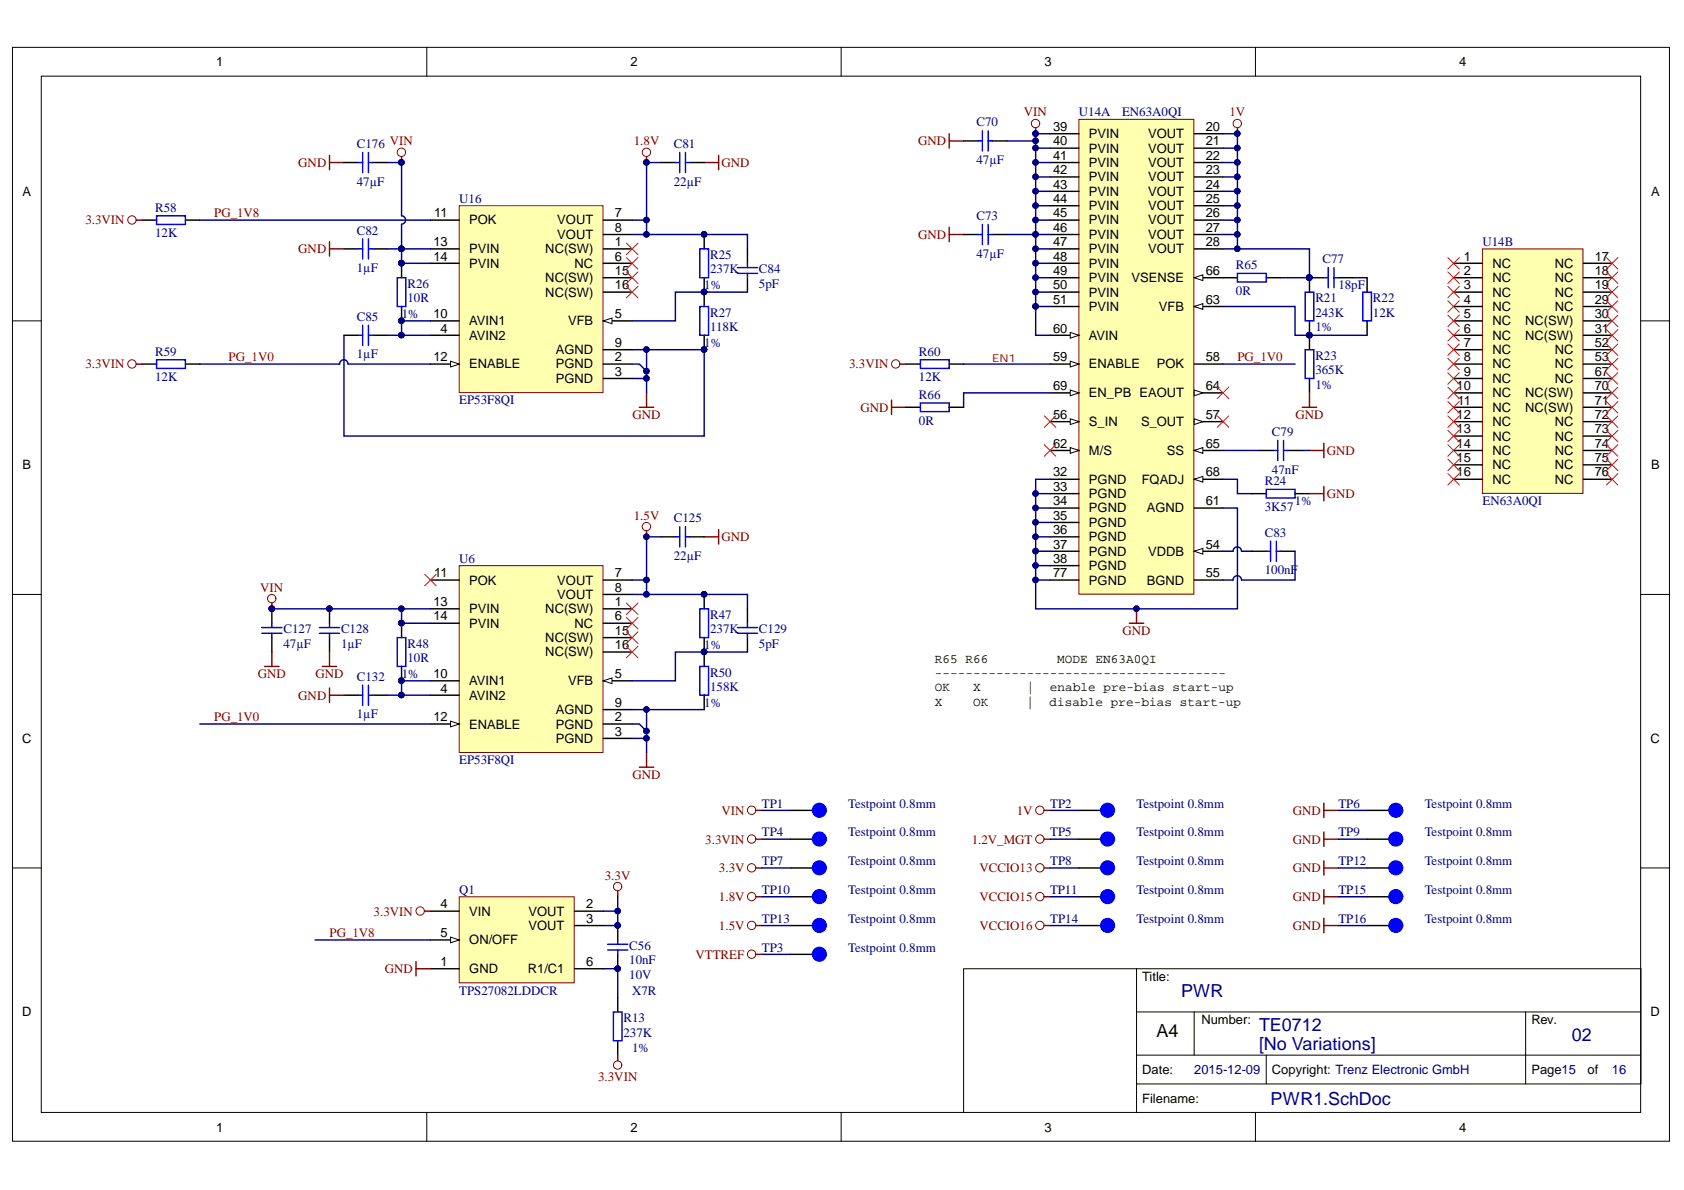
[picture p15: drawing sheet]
<svg xmlns="http://www.w3.org/2000/svg" width="297mm" height="210mm" viewBox="0 0 297 210" stroke-linecap="round" stroke-linejoin="round" font-family="sans-serif">
<defs><g id="words">
<g font-size="3.2" fill="#000080">
<text x="208.4" y="175.8">PWR</text>
<text x="222.1" y="185.2">[No Variations]</text>
<text x="222.1" y="181.9">TE0712</text>
<text x="277.2" y="183.6">02</text>
<text x="224.1" y="194.8">PWR1.SchDoc</text>
</g>
<text font-size="3.2" x="204" y="182.9">A4</text>
<g font-size="2.3">
<text x="38.1" y="11.7">1</text>
<text x="111.2" y="11.7">2</text>
<text x="184.3" y="11.7">3</text>
<text x="257.4" y="11.7">4</text>
<text x="185.7" y="23.1">39</text>
<text x="212.7" y="23.1">20</text>
<text x="185.7" y="25.7">40</text>
<text x="185.7" y="28.2">41</text>
<text x="192.1" y="24.4">PVIN</text>
<text x="192.1" y="26.9">PVIN</text>
<text x="192.1" y="29.5">PVIN</text>
<text x="202.5" y="24.4">VOUT</text>
<text x="202.5" y="26.9">VOUT</text>
<text x="202.5" y="29.5">VOUT</text>
<text x="212.7" y="25.7">21</text>
<text x="212.7" y="28.2">22</text>
<text x="4" y="34.5">A</text>
<text x="185.7" y="30.7">42</text>
<text x="185.7" y="33.3">43</text>
<text x="185.7" y="35.8">44</text>
<text x="192.1" y="32">PVIN</text>
<text x="192.1" y="34.5">PVIN</text>
<text x="202.5" y="32">VOUT</text>
<text x="202.5" y="34.5">VOUT</text>
<text x="212.7" y="30.7">23</text>
<text x="212.7" y="33.3">24</text>
<text x="212.7" y="35.8">25</text>
<text x="291.2" y="34.5">A</text>
<text x="76.6" y="38.3">11</text>
<text x="82.8" y="39.6">POK</text>
<text x="98.3" y="39.6">VOUT</text>
<text x="108.5" y="38.3">7</text>
<text x="108.5" y="40.9">8</text>
<text x="185.7" y="38.3">45</text>
<text x="185.7" y="40.9">46</text>
<text x="192.1" y="37.1">PVIN</text>
<text x="192.1" y="39.6">PVIN</text>
<text x="202.5" y="37.1">VOUT</text>
<text x="202.5" y="39.6">VOUT</text>
<text x="212.7" y="38.3">26</text>
<text x="212.7" y="40.9">27</text>
<text x="76.4" y="43.4">13</text>
<text x="76.4" y="46">14</text>
<text x="82.8" y="44.7">PVIN</text>
<text x="82.8" y="47.2">PVIN</text>
<text x="96.2" y="44.7">NC(SW)</text>
<text x="98.3" y="42.2">VOUT</text>
<text x="101.4" y="47.2">NC</text>
<text x="108.5" y="43.4">1</text>
<text x="108.5" y="46">6</text>
<text x="185.7" y="43.4">47</text>
<text x="185.7" y="46">48</text>
<text x="192.1" y="42.2">PVIN</text>
<text x="192.1" y="44.7">PVIN</text>
<text x="192.1" y="47.2">PVIN</text>
<text x="202.5" y="42.2">VOUT</text>
<text x="202.5" y="44.7">VOUT</text>
<text x="212.7" y="43.4">28</text>
<text x="258.2" y="46">1</text>
<text x="263.3" y="47.2">NC</text>
<text x="274.2" y="47.2">NC</text>
<text x="281.3" y="46">17</text>
<text x="96.2" y="49.8">NC(SW)</text>
<text x="96.2" y="52.3">NC(SW)</text>
<text x="108.5" y="48.5">15</text>
<text x="108.5" y="51">16</text>
<text x="185.7" y="48.5">49</text>
<text x="185.7" y="51">50</text>
<text x="185.7" y="53.6">51</text>
<text x="192.1" y="49.8">PVIN</text>
<text x="192.1" y="52.3">PVIN</text>
<text x="199.6" y="49.8">VSENSE</text>
<text x="212.7" y="53.6">63</text>
<text x="212.7" y="48.5">66</text>
<text x="258.2" y="48.5">2</text>
<text x="258.2" y="51">3</text>
<text x="258.2" y="53.6">4</text>
<text x="263.3" y="49.8">NC</text>
<text x="263.3" y="52.3">NC</text>
<text x="274.2" y="49.8">NC</text>
<text x="274.2" y="52.3">NC</text>
<text x="281.3" y="48.5">18</text>
<text x="281.3" y="51">19</text>
<text x="281.3" y="53.6">29</text>
<text x="76.4" y="56.1">10</text>
<text x="77.7" y="58.7">4</text>
<text x="82.8" y="59.9">AVIN2</text>
<text x="82.8" y="57.4">AVIN1</text>
<text x="100.2" y="57.4">VFB</text>
<text x="108.5" y="56.1">5</text>
<text x="185.7" y="58.7">60</text>
<text x="192.1" y="54.8">PVIN</text>
<text x="192.1" y="59.9">AVIN</text>
<text x="204.4" y="54.8">VFB</text>
<text x="258.2" y="56.1">5</text>
<text x="258.2" y="58.7">6</text>
<text x="263.3" y="54.8">NC</text>
<text x="263.3" y="57.4">NC</text>
<text x="263.3" y="59.9">NC</text>
<text x="269" y="57.4">NC(SW)</text>
<text x="269" y="59.9">NC(SW)</text>
<text x="274.2" y="54.8">NC</text>
<text x="281.3" y="56.1">30</text>
<text x="281.3" y="58.7">31</text>
<text x="76.4" y="63.7">12</text>
<text x="82.8" y="65">ENABLE</text>
<text x="98.1" y="65">PGND</text>
<text x="98.1" y="62.5">AGND</text>
<text x="108.5" y="63.7">2</text>
<text x="108.5" y="61.2">9</text>
<text x="185.7" y="63.7">59</text>
<text x="192.1" y="65">ENABLE</text>
<text x="204.1" y="65">POK</text>
<text x="212.7" y="63.7">58</text>
<text x="258.2" y="61.2">7</text>
<text x="258.2" y="63.7">8</text>
<text x="263.3" y="62.5">NC</text>
<text x="263.3" y="65">NC</text>
<text x="274.2" y="62.5">NC</text>
<text x="274.2" y="65">NC</text>
<text x="281.3" y="61.2">52</text>
<text x="281.3" y="63.7">53</text>
<text x="98.1" y="67.6">PGND</text>
<text x="108.5" y="66.3">3</text>
<text x="185.7" y="68.8">69</text>
<text x="192.1" y="70.1">EN_PB EAOUT</text>
<text x="212.7" y="68.8">64</text>
<text x="256.9" y="68.8">10</text>
<text x="257.1" y="71.4">11</text>
<text x="258.2" y="66.3">9</text>
<text x="263.3" y="67.6">NC</text>
<text x="263.3" y="70.1">NC</text>
<text x="269" y="70.1">NC(SW)</text>
<text x="274.2" y="67.6">NC</text>
<text x="281.3" y="66.3">67</text>
<text x="281.3" y="68.8">70</text>
<text x="281.3" y="71.4">71</text>
<text x="185.7" y="73.9">56</text>
<text x="192.1" y="75.2">S_IN</text>
<text x="201.3" y="75.2">S_OUT</text>
<text x="212.7" y="73.9">57</text>
<text x="256.9" y="73.9">12</text>
<text x="256.9" y="76.4">13</text>
<text x="263.3" y="72.6">NC</text>
<text x="263.3" y="75.2">NC</text>
<text x="263.3" y="77.7">NC</text>
<text x="269" y="72.6">NC(SW)</text>
<text x="274.2" y="75.2">NC</text>
<text x="274.2" y="77.7">NC</text>
<text x="281.3" y="73.9">72</text>
<text x="281.3" y="76.4">73</text>
<text x="4" y="82.8">B</text>
<text x="185.7" y="79">62</text>
<text x="192.1" y="80.2">M/S</text>
<text x="205.8" y="80.2">SS</text>
<text x="212.7" y="79">65</text>
<text x="256.9" y="79">14</text>
<text x="256.9" y="81.5">15</text>
<text x="263.3" y="80.2">NC</text>
<text x="263.3" y="82.8">NC</text>
<text x="274.2" y="80.2">NC</text>
<text x="274.2" y="82.8">NC</text>
<text x="281.3" y="79">74</text>
<text x="281.3" y="81.5">75</text>
<text x="291.2" y="82.8">B</text>
<text x="185.7" y="84">32</text>
<text x="185.7" y="86.6">33</text>
<text x="185.7" y="89.1">34</text>
<text x="192.1" y="85.3">PGND</text>
<text x="192.1" y="87.9">PGND</text>
<text x="201.4" y="85.3">FQADJ</text>
<text x="212.7" y="89.1">61</text>
<text x="212.7" y="84">68</text>
<text x="256.9" y="84">16</text>
<text x="263.3" y="85.3">NC</text>
<text x="274.2" y="85.3">NC</text>
<text x="281.3" y="84">76</text>
<text x="185.7" y="91.7">35</text>
<text x="185.7" y="94.2">36</text>
<text x="192.1" y="90.4">PGND</text>
<text x="192.1" y="92.9">PGND</text>
<text x="192.1" y="95.5">PGND</text>
<text x="202.3" y="90.4">AGND</text>
<text x="76.6" y="101.8">11</text>
<text x="108.5" y="101.8">7</text>
<text x="185.7" y="96.8">37</text>
<text x="185.7" y="99.3">38</text>
<text x="185.7" y="101.8">77</text>
<text x="192.1" y="98">PGND</text>
<text x="192.1" y="100.6">PGND</text>
<text x="202.5" y="98">VDDB</text>
<text x="212.7" y="96.8">54</text>
<text x="212.7" y="101.8">55</text>
<text x="76.4" y="106.9">13</text>
<text x="82.8" y="103.1">POK</text>
<text x="98.3" y="103.1">VOUT</text>
<text x="98.3" y="105.6">VOUT</text>
<text x="108.5" y="104.4">8</text>
<text x="108.5" y="106.9">1</text>
<text x="192.1" y="103.1">PGND</text>
<text x="202.3" y="103.1">BGND</text>
<text x="76.4" y="109.4">14</text>
<text x="82.8" y="108.2">PVIN</text>
<text x="82.8" y="110.7">PVIN</text>
<text x="96.2" y="108.2">NC(SW)</text>
<text x="96.2" y="113.2">NC(SW)</text>
<text x="101.4" y="110.7">NC</text>
<text x="108.5" y="109.4">6</text>
<text x="108.5" y="112">15</text>
<text x="76.4" y="119.6">10</text>
<text x="96.2" y="115.8">NC(SW)</text>
<text x="108.5" y="119.6">5</text>
<text x="108.5" y="114.5">16</text>
<text x="77.7" y="122.2">4</text>
<text x="82.8" y="123.4">AVIN2</text>
<text x="82.8" y="120.9">AVIN1</text>
<text x="98.1" y="126">AGND</text>
<text x="100.2" y="120.9">VFB</text>
<text x="108.5" y="124.7">9</text>
<text x="3.9" y="131">C</text>
<text x="76.4" y="127.2">12</text>
<text x="82.8" y="128.5">ENABLE</text>
<text x="98.1" y="128.5">PGND</text>
<text x="98.1" y="131">PGND</text>
<text x="108.5" y="127.2">2</text>
<text x="108.5" y="129.8">3</text>
<text x="291.1" y="131">C</text>
<text x="77.7" y="160.2">4</text>
<text x="82.8" y="161.5">VIN</text>
<text x="93.2" y="161.5">VOUT</text>
<text x="103.4" y="160.2">2</text>
<text x="77.7" y="165.3">5</text>
<text x="82.8" y="166.6">ON/OFF</text>
<text x="93.2" y="164">VOUT</text>
<text x="103.4" y="162.8">3</text>
<text x="77.7" y="170.4">1</text>
<text x="82.8" y="171.6">GND</text>
<text x="93.1" y="171.6">R1/C1</text>
<text x="103.4" y="170.4">6</text>
<text x="201.5" y="173">Title:</text>
<text x="3.9" y="179.3">D</text>
<text x="291.1" y="179.3">D</text>
<text x="211.9" y="180.6">Number:</text>
<text x="270.1" y="180.6">Rev.</text>
<text x="201.5" y="189.4">Date:</text>
<text x="224.4" y="189.4">Copyright: Trenz Electronic GmbH</text>
<text x="270.1" y="189.4">Page15</text>
<text x="280" y="189.4">of</text>
<text x="201.5" y="194.5">Filename:</text>
<text x="38.1" y="199.6">1</text>
<text x="111.2" y="199.6">2</text>
<text x="184.3" y="199.6">3</text>
<text x="257.4" y="199.6">4</text>
</g>
<g font-size="2.3" fill="#000080">
<text x="172.2" y="22.3">C70</text>
<text x="190.3" y="20.5">U14A</text>
<text x="197.9" y="20.5">EN63A0QI</text>
<text x="62.9" y="26.2">C176 VIN</text>
<text x="118.9" y="26.2">C81</text>
<text x="172.2" y="28.9">47µF</text>
<text x="62.9" y="32.7">47µF</text>
<text x="81" y="35.8">U16</text>
<text x="118.9" y="32.7">22µF</text>
<text x="27.4" y="37.3">R58</text>
<text x="27.4" y="41.9">12K</text>
<text x="62.9" y="41.4">C82</text>
<text x="172.2" y="38.8">C73</text>
<text x="62.9" y="48">1µF</text>
<text x="125.2" y="45.7">R25</text>
<text x="172.2" y="45.4">47µF</text>
<text x="218" y="47.5">R65</text>
<text x="233.3" y="46.4">C77</text>
<text x="261.5" y="43.4">U14B</text>
<text x="71.9" y="50.8">R26</text>
<text x="71.9" y="53.3">10R</text>
<text x="124.2" y="51">1%</text>
<text x="125.2" y="48.2">237K</text>
<text x="133.9" y="48.2">C84</text>
<text x="133.9" y="50.8">5pF</text>
<text x="218" y="52.1">0R</text>
<text x="232" y="53.3">R21</text>
<text x="236.1" y="51">18pF</text>
<text x="242.2" y="53.3">R22</text>
<text x="62.9" y="56.6">C85</text>
<text x="70.9" y="56.1">1%</text>
<text x="125.2" y="55.9">R27</text>
<text x="125.2" y="58.4">118K</text>
<text x="232" y="58.4">1%</text>
<text x="232" y="55.9">243K</text>
<text x="242.2" y="55.9">12K</text>
<text x="27.4" y="62.7">R59</text>
<text x="62.9" y="63.2">1µF</text>
<text x="124.2" y="61.2">1%</text>
<text x="162.1" y="62.7">R60</text>
<text x="232" y="63.5">R23</text>
<text x="27.4" y="67.3">12K</text>
<text x="81" y="71.3">EP53F8QI</text>
<text x="162.1" y="67.3">12K</text>
<text x="162.1" y="70.3">R66</text>
<text x="232" y="68.5">1%</text>
<text x="232" y="66">365K</text>
<text x="162.1" y="74.9">0R</text>
<text x="224.4" y="76.9">C79</text>
<text x="224.4" y="83.5">47nF</text>
<text x="223.1" y="85.6">R24</text>
<text x="228.4" y="89.1">1%</text>
<text x="261.5" y="89.1">EN63A0QI</text>
<text x="118.9" y="92.2">C125</text>
<text x="223.1" y="90.1">3K57</text>
<text x="223.1" y="94.7">C83</text>
<text x="81" y="99.3">U6</text>
<text x="118.9" y="98.8">22µF</text>
<text x="223.1" y="101.3">100nF</text>
<text x="50" y="111.7">C127</text>
<text x="60.2" y="111.7">C128</text>
<text x="125.2" y="109.2">R47</text>
<text x="125.2" y="111.7">237K</text>
<text x="133.9" y="111.7">C129</text>
<text x="50" y="114.3">47µF</text>
<text x="60.2" y="114.3">1µF</text>
<text x="70.9" y="119.6">1%</text>
<text x="71.9" y="114.3">R48</text>
<text x="71.9" y="116.8">10R</text>
<text x="124.2" y="114.5">1%</text>
<text x="125.2" y="119.3">R50</text>
<text x="133.9" y="114.3">5pF</text>
<text x="62.9" y="120.1">C132</text>
<text x="124.2" y="124.7">1%</text>
<text x="125.2" y="121.9">158K</text>
<text x="62.9" y="126.7">1µF</text>
<text x="81" y="134.8">EP53F8QI</text>
<text x="134.4" y="142.4">TP1</text>
<text x="149.6" y="142.4">Testpoint 0.8mm</text>
<text x="185.2" y="142.4">TP2</text>
<text x="200.5" y="142.4">Testpoint 0.8mm</text>
<text x="236.1" y="142.4">TP6</text>
<text x="251.3" y="142.4">Testpoint 0.8mm</text>
<text x="134.4" y="147.5">TP4</text>
<text x="149.6" y="147.5">Testpoint 0.8mm</text>
<text x="185.2" y="147.5">TP5</text>
<text x="200.5" y="147.5">Testpoint 0.8mm</text>
<text x="236.1" y="147.5">TP9</text>
<text x="251.3" y="147.5">Testpoint 0.8mm</text>
<text x="134.4" y="152.6">TP7</text>
<text x="149.6" y="152.6">Testpoint 0.8mm</text>
<text x="185.2" y="152.6">TP8</text>
<text x="200.5" y="152.6">Testpoint 0.8mm</text>
<text x="236.1" y="152.6">TP12</text>
<text x="251.3" y="152.6">Testpoint 0.8mm</text>
<text x="81" y="157.7">Q1</text>
<text x="134.4" y="157.7">TP10</text>
<text x="149.6" y="157.7">Testpoint 0.8mm</text>
<text x="185.2" y="157.7">TP11</text>
<text x="200.5" y="157.7">Testpoint 0.8mm</text>
<text x="236.1" y="157.7">TP15</text>
<text x="251.3" y="157.7">Testpoint 0.8mm</text>
<text x="111" y="167.6">C56</text>
<text x="134.4" y="162.8">TP13</text>
<text x="134.4" y="167.8">TP3</text>
<text x="149.6" y="162.8">Testpoint 0.8mm</text>
<text x="149.6" y="167.8">Testpoint 0.8mm</text>
<text x="185.2" y="162.8">TP14</text>
<text x="200.5" y="162.8">Testpoint 0.8mm</text>
<text x="236.1" y="162.8">TP16</text>
<text x="251.3" y="162.8">Testpoint 0.8mm</text>
<text x="111" y="172.7">10V</text>
<text x="111" y="170.1">10nF</text>
<text x="81" y="175.4">TPS27082LDDCR</text>
<text x="111.5" y="175.4">X7R</text>
<text x="110" y="180.3">R13</text>
<text x="110" y="182.8">237K</text>
<text x="111.5" y="185.6">1%</text>
<text x="210.7" y="189.4">2015-12-09</text>
<text x="284.3" y="189.4">16</text>
</g>
<g font-size="2.3" fill="#800000">
<text x="180.6" y="20.5">VIN</text>
<text x="216.9" y="20.5">1V</text>
<text x="52.6" y="29.5">GND</text>
<text x="111.8" y="25.7">1.8V</text>
<text x="127.3" y="29.5">GND</text>
<text x="162" y="25.7">GND</text>
<text x="15.1" y="39.6">3.3VIN</text>
<text x="37.8" y="38.3">PG_1V8</text>
<text x="52.6" y="44.7">GND</text>
<text x="162" y="42.1">GND</text>
<text x="15.1" y="65">3.3VIN</text>
<text x="40.3" y="63.7">PG_1V0</text>
<text x="149.8" y="65">3.3VIN</text>
<text x="218.3" y="63.7">PG_1V0</text>
<text x="111.5" y="73.9">GND</text>
<text x="151.8" y="72.6">GND</text>
<text x="228.5" y="73.9">GND</text>
<text x="234" y="80.2">GND</text>
<text x="234" y="87.9">GND</text>
<text x="111.8" y="91.7">1.5V</text>
<text x="127.3" y="95.5">GND</text>
<text x="45.9" y="104.4">VIN</text>
<text x="198" y="112">GND</text>
<text x="45.5" y="119.6">GND</text>
<text x="55.6" y="119.6">GND</text>
<text x="52.6" y="123.4">GND</text>
<text x="37.8" y="127.2">PG_1V0</text>
<text x="111.5" y="137.4">GND</text>
<text x="127.2" y="143.7">VIN</text>
<text x="179.4" y="143.7">1V</text>
<text x="228" y="143.7">GND</text>
<text x="124.4" y="148.8">3.3VIN</text>
<text x="171.4" y="148.8">1.2V_MGT</text>
<text x="228" y="148.8">GND</text>
<text x="106.7" y="155.2">3.3V</text>
<text x="126.8" y="153.9">3.3V</text>
<text x="172.8" y="153.9">VCCIO13</text>
<text x="228" y="153.9">GND</text>
<text x="65.9" y="161.5">3.3VIN</text>
<text x="126.8" y="159">1.8V</text>
<text x="172.8" y="159">VCCIO15</text>
<text x="228" y="159">GND</text>
<text x="58.1" y="165.3">PG_1V8</text>
<text x="126.8" y="164">1.5V</text>
<text x="172.8" y="164">VCCIO16</text>
<text x="228" y="164">GND</text>
<text x="67.9" y="171.6">GND</text>
<text x="122.7" y="169.1">VTTREF</text>
<text x="105.5" y="190.7">3.3VIN</text>
</g>
<g font-size="2.2">
<text x="164.9" y="116.9">R65 R66</text>
<text x="164.9" y="119.4">--------------------------------------</text>
<text x="186.5" y="116.9">MODE EN63A0QI</text>
<text x="164.9" y="122">OK</text>
<text x="164.9" y="124.5">X</text>
<text x="171.6" y="122">X</text>
<text x="171.6" y="124.5">OK</text>
<text x="181.1" y="124.5">|</text>
<text x="181.1" y="122">|</text>
<text x="185.1" y="124.5">disable pre-bias start-up</text>
<text x="185.2" y="122">enable pre-bias start-up</text>
</g>
<text font-size="1.9" fill="#800000" x="175" y="63.8">EN1</text>
</g></defs>
<g fill="#fff" stroke="#000" stroke-width=".18">
<path d="M2.2 8.4h292.3v192.9h-292.3z"/>
<path d="M7.3 13.4h282.1v182.8h-282.1z"/>
</g>
<g fill="none" stroke="#000" stroke-width=".18">
<path d="M75.3 8.4v5M148.4 8.4v5M221.4 8.4v5M2.2 56.6h5.1M289.4 56.6h5.1M2.2 104.9h5.1M289.4 104.9h5.1M2.2 153.1h5.1M289.4 153.1h5.1M200.5 170.9h88.9v20.3h-88.9zM200.5 170.9h-30.5v25.4M200.5 178.5h88.9"/>
<path d="M210.6 178.5v7.6h-10.1M269.1 178.5v12.7M75.3 196.3v5.1M148.4 196.3v5.1M200.5 191.2v5.1M210.6 186.1h78.8M221.4 196.3v5.1M223.4 186.1v5.1"/>
</g>
<circle cx="114" cy="26.9" r=".74" fill="none" stroke="#800000" stroke-width=".18"/>
<path d="M114 27.7v1M112.8 71.8h2.5M114 69.3v2.5" fill="none" stroke="#800000" stroke-width=".25"/>
<circle cx="114" cy="28.6" r=".48" fill="#000080" stroke="#000080" stroke-width=".18"/>
<path d="M81 36.3h25.4v32.9h-25.4z" fill="#ffffb0" stroke="#800000" stroke-width=".18"/>
<path d="M75.9 59.1h5.1M106.4 56.6h5.1M106.4 64.2h5.1M106.4 66.8h5.1" fill="none" stroke="#000" stroke-width=".25"/>
<path d="M106.4 56.6l1.5-.5v1z" fill="#fff"/>
<path d="M106.4 56.6l1.5-.5v1z" fill="none" stroke="#000" stroke-width=".18"/>
<path d="M75.9 38.8h5.1M106.4 38.8h5.1M75.9 56.6h5.1M106.4 41.4h5.1M75.9 64.2h5.1M106.4 61.7h5.1" fill="none" stroke="#000" stroke-width=".25"/>
<path d="M79.5 63.7l1.5 .5-1.5 .5z" fill="#fff"/>
<path d="M79.5 63.7l1.5 .5-1.5 .5z" fill="none" stroke="#000" stroke-width=".18"/>
<g fill="none" stroke="#000" stroke-width=".25">
<path d="M60.7 43.9h2.5M60.7 59.1h2.5M65.7 43.9h2.6M65.7 59.1h2.6M70.8 46.4v2.6M70.8 54.1v2.5M75.9 43.9h5.1M75.9 46.4h5.1M106.4 43.9h5.1M106.4 46.4h5.1M106.4 49h5.1M106.4 51.5h5.1"/>
<path d="M124.2 41.4v2.5M124.2 49v5.1M124.2 59.1v2.6M231 59.1v2.6M222.1 79.5h2.5M227.2 79.5h2.5M231 66.8v2.5"/>
</g>
<g fill="#000080" stroke="#000080" stroke-width=".18">
<circle cx="70.8" cy="46.4" r=".49"/>
<circle cx="70.8" cy="56.6" r=".49"/>
<circle cx="124.2" cy="41.3" r=".48"/>
<circle cx="124.2" cy="51.5" r=".48"/>
<circle cx="124.2" cy="61.7" r=".48"/>
<circle cx="70.8" cy="43.9" r=".49"/>
<circle cx="114" cy="28.6" r=".48"/>
<circle cx="114" cy="65.5" r=".48"/>
<circle cx="114" cy="66.7" r=".48"/>
<circle cx="114" cy="41.3" r=".48"/>
<circle cx="70.8" cy="59.1" r=".49"/>
<circle cx="114" cy="38.8" r=".48"/>
<circle cx="114" cy="61.7" r=".48"/>
<circle cx="70.8" cy="28.6" r=".49"/>
<circle cx="182.7" cy="23.6" r=".48"/>
<circle cx="218.2" cy="23.6" r=".48"/>
<circle cx="200.4" cy="107.4" r=".48"/>
<circle cx="230.9" cy="59.1" r=".49"/>
</g>
<g fill="none" stroke="#00f" stroke-width=".25">
<path d="M63.2 59.1h.8M63.2 43.9h.8M64 42.1v3.6M64 57.4v3.5M65 42.1v3.6M65 57.4v3.5M65 59.1h.7M65 43.9h.7M70.1 49h1.5v5.1h-1.5zM123.5 43.9h1.5v5.1h-1.5zM123.5 54.1h1.5v5h-1.5zM224.6 79.5h.8"/>
<path d="M225.4 77.7v3.5M226.4 77.7v3.5M226.4 79.5h.8M230.2 61.7h1.5v5.1h-1.5z"/>
</g>
<path d="M111.5 38.8h2.5M116.6 28.7h-2.6v12.7M60.7 59.1v17.8h63.5v-15.2h-10.2M68.3 59.1h7.6M68.3 43.9h7.6M75.9 56.6h-5.1v2.5M111.5 41.4h20.3v2.5M131.8 51.5h-12.7v5.1h-7.6M111.5 64.2h1.3l1.2 1.3M111.5 61.7h2.5v7.6M111.5 66.8h2.5" fill="none" stroke="#000080" stroke-width=".25"/>
<g fill="none" stroke="#800000" stroke-width=".25">
<path d="M58.1 27.4v2.5M58.1 28.7h2.6M70.8 27.7v1M124.2 28.7h2.6M126.8 27.4v2.5M167.4 23.6v2.5M167.4 24.9h2.6M182.7 22.6v1M218.3 22.6v1M58.1 42.6v2.6M58.1 43.9h2.6M231 79.5h2.5"/>
<path d="M233.5 78.2v2.5M199.2 109.9h2.5M200.5 107.4v2.5"/>
</g>
<path d="M110.5 42.9l2 2M110.5 45.4l2 2.1M110.5 48l2 2M110.5 50.5l2 2M112.5 42.9l-2 2M112.5 45.4l-2 2.1M112.5 48l-2 2M112.5 50.5l-2 2" fill="none" stroke="#f00" stroke-width=".18"/>
<g fill="none" stroke="#800000" stroke-width=".18">
<circle cx="70.8" cy="26.9" r=".74"/>
<circle cx="182.7" cy="21.8" r=".74"/>
<circle cx="218.2" cy="21.8" r=".74"/>
</g>
<path d="M190.3 21.1h20.3v83.7h-20.3z" fill="#ffffb0" stroke="#800000" stroke-width=".18"/>
<g fill="none" stroke="#000" stroke-width=".25">
<path d="M185.2 23.6h5.1M185.2 26.1h5.1M185.2 28.7h5.1M185.2 31.2h5.1M185.2 33.7h5.1M185.2 36.3h5.1M185.2 38.8h5.1M210.6 23.6h5.1M210.6 26.1h5.1M210.6 28.7h5.1M210.6 31.2h5.1M210.6 33.7h5.1"/>
<path d="M210.6 36.3h5.1M210.6 38.8h5.1M185.2 41.4h5.1M185.2 43.9h5.1M185.2 46.4h5.1M185.2 49h5.1M185.2 51.5h5.1M185.2 54.1h5.1M210.6 41.4h5.1M210.6 43.9h5.1M185.2 84.5h5.1M185.2 87.1h5.1"/>
<path d="M185.2 89.6h5.1M185.2 92.2h5.1M185.2 94.7h5.1M185.2 97.2h5.1M185.2 99.8h5.1M210.6 97.2h5.1"/>
</g>
<path d="M210.6 97.2l1.6-.5v1z" fill="#fff"/>
<path d="M210.6 97.2l1.6-.5v1z" fill="none" stroke="#000" stroke-width=".18"/>
<path d="M185.2 74.4h5.1M210.6 102.3h5.1" fill="none" stroke="#000" stroke-width=".25"/>
<path d="M188.8 73.9l1.5 .5-1.5 .5z" fill="#fff"/>
<path d="M188.8 73.9l1.5 .5-1.5 .5z" fill="none" stroke="#000" stroke-width=".18"/>
<path d="M210.6 74.4h5.1" fill="none" stroke="#000" stroke-width=".25"/>
<path d="M210.6 73.9l1.6 .5-1.6 .5z" fill="#fff"/>
<path d="M210.6 73.9l1.6 .5-1.6 .5z" fill="none" stroke="#000" stroke-width=".18"/>
<path d="M185.2 64.2h5.1M210.6 64.2h5.1" fill="none" stroke="#000" stroke-width=".25"/>
<path d="M188.8 63.7l1.5 .5-1.5 .5z" fill="#fff"/>
<path d="M188.8 63.7l1.5 .5-1.5 .5z" fill="none" stroke="#000" stroke-width=".18"/>
<path d="M185.2 59.1h5.1" fill="none" stroke="#000" stroke-width=".25"/>
<path d="M188.8 58.6l1.5 .5-1.5 .5z" fill="#fff"/>
<path d="M188.8 58.6l1.5 .5-1.5 .5z" fill="none" stroke="#000" stroke-width=".18"/>
<path d="M185.2 79.5h5.1M210.6 89.6h5.1" fill="none" stroke="#000" stroke-width=".25"/>
<path d="M188.8 78.9l1.5 .6-1.5 .5z" fill="#fff"/>
<path d="M188.8 78.9l1.5 .6-1.5 .5z" fill="none" stroke="#000" stroke-width=".18"/>
<path d="M210.6 54.1h5.1" fill="none" stroke="#000" stroke-width=".25"/>
<path d="M210.6 54.1l1.6-.5v1z" fill="#fff"/>
<path d="M210.6 54.1l1.6-.5v1z" fill="none" stroke="#000" stroke-width=".18"/>
<path d="M210.6 69.3h5.1" fill="none" stroke="#000" stroke-width=".25"/>
<path d="M210.6 68.8l1.6 .5-1.6 .5z" fill="#fff"/>
<path d="M210.6 68.8l1.6 .5-1.6 .5z" fill="none" stroke="#000" stroke-width=".18"/>
<path d="M210.6 79.5h5.1" fill="none" stroke="#000" stroke-width=".25"/>
<path d="M210.6 79.5l1.6-.6v1.1z" fill="#fff"/>
<path d="M210.6 79.5l1.6-.6v1.1z" fill="none" stroke="#000" stroke-width=".18"/>
<path d="M210.6 49h5.1" fill="none" stroke="#000" stroke-width=".25"/>
<path d="M210.6 49l1.6-.5v1z" fill="#fff"/>
<path d="M210.6 49l1.6-.5v1z" fill="none" stroke="#000" stroke-width=".18"/>
<path d="M210.6 84.5h5.1" fill="none" stroke="#000" stroke-width=".25"/>
<path d="M210.6 84.5l1.6-.5v1z" fill="#fff"/>
<path d="M210.6 84.5l1.6-.5v1z" fill="none" stroke="#000" stroke-width=".18"/>
<path d="M185.2 69.3h5.1" fill="none" stroke="#000" stroke-width=".25"/>
<path d="M188.8 68.8l1.5 .5-1.5 .5z" fill="#fff"/>
<path d="M188.8 68.8l1.5 .5-1.5 .5z" fill="none" stroke="#000" stroke-width=".18"/>
<path d="M185.2 102.3h5.1" fill="none" stroke="#000" stroke-width=".25"/>
<path d="M261.5 43.9h17.7v43.1h-17.7z" fill="#ffffb0" stroke="#800000" stroke-width=".18"/>
<g fill="none" stroke="#000" stroke-width=".25">
<path d="M131.8 43.9v2.5M131.8 49v2.5M231 56.6v2.5M233.5 49h-2.5v2.5M236.1 49h2.5M241.1 49v2.5M241.1 56.6v2.5M256.4 46.4h5.1M256.4 49h5.1M256.4 51.5h5.1M256.4 54.1h5.1M256.4 56.6h5.1"/>
<path d="M256.4 59.1h5.1M279.3 46.4h5.1M279.3 49h5.1M279.3 51.5h5.1M279.3 54.1h5.1M279.3 56.6h5.1M279.3 59.1h5.1M256.4 61.7h5.1M256.4 64.2h5.1M256.4 66.8h5.1M256.4 69.3h5.1M256.4 71.8h5.1"/>
<path d="M256.4 74.4h5.1M256.4 76.9h5.1M256.4 79.5h5.1M279.3 61.7h5.1M279.3 64.2h5.1M279.3 66.8h5.1M279.3 69.3h5.1M279.3 71.8h5.1M279.3 74.4h5.1M279.3 76.9h5.1M279.3 79.5h5.1M220.8 87.1h2.6"/>
<path d="M220.8 97.2h2.6M225.9 97.2h2.5M228.4 87.1h2.6M256.4 82h5.1M256.4 84.5h5.1M279.3 82h5.1M279.3 84.5h5.1"/>
</g>
<g fill="none" stroke="#000080" stroke-width=".25">
<path d="M35.2 38.8h40.7M70.8 28.7v9.4a.74 .74 0 0 1 .7 .7 .74 .74 0 0 1-.7 .7M70.8 39.6v4.3M177.6 24.9h5.1M182.7 26.1h2.5M182.7 28.7h2.5M182.7 31.2h2.5M182.7 33.7h2.5M182.7 36.3h2.5M182.7 38.8h2.5M215.7 26.1h2.6M215.7 28.7h2.6"/>
<path d="M215.7 31.2h2.6M215.7 33.7h2.6M215.7 36.3h2.6M215.7 38.8h2.6M177.6 41.4h7.6M182.7 43.9h2.5M182.7 46.4h2.5M182.7 49h2.5M182.7 51.5h2.5M215.7 54.1h12.7v5h12.7M215.7 41.4h2.6M238.6 49h2.5"/>
<path d="M61.4 64.2a.74 .74 0 0 0-.8-.7 .74 .74 0 0 0-.7 .7h-24.7M61.4 64.2h14.5M215.7 79.5h6.4M215.7 64.2h12.7M229.7 79.5h1.3M182.7 99.8h2.5M182.7 97.2h2.5M182.7 94.7h2.5M182.7 92.2h2.5M182.7 89.6h2.5M182.7 87.1h2.5M185.2 84.5h-2.5v22.9h35.6v-17.8h-2.6"/>
<path d="M215.7 84.5h2.6v2.6h2.5M219 97.2a.74 .74 0 0 0-.8-.7 .74 .74 0 0 0-.7 .7h-1.8M219 97.2h1.8M182.7 102.3h2.5"/>
</g>
<g fill="#000080" stroke="#000080" stroke-width=".18">
<circle cx="182.7" cy="26.1" r=".48"/>
<circle cx="182.7" cy="28.6" r=".48"/>
<circle cx="182.7" cy="31.2" r=".48"/>
<circle cx="182.7" cy="33.7" r=".48"/>
<circle cx="182.7" cy="36.3" r=".48"/>
<circle cx="182.7" cy="38.8" r=".48"/>
<circle cx="182.7" cy="41.3" r=".48"/>
<circle cx="182.7" cy="43.9" r=".48"/>
<circle cx="182.7" cy="46.4" r=".48"/>
<circle cx="182.7" cy="49" r=".48"/>
<circle cx="182.7" cy="51.5" r=".48"/>
<circle cx="182.7" cy="87.1" r=".48"/>
<circle cx="182.7" cy="89.6" r=".48"/>
<circle cx="182.7" cy="92.1" r=".48"/>
<circle cx="182.7" cy="94.7" r=".48"/>
<circle cx="182.7" cy="97.2" r=".48"/>
<circle cx="182.7" cy="99.7" r=".48"/>
<circle cx="182.7" cy="102.3" r=".48"/>
<circle cx="200.4" cy="107.4" r=".48"/>
<circle cx="218.2" cy="26.1" r=".48"/>
<circle cx="218.2" cy="28.6" r=".48"/>
<circle cx="218.2" cy="31.2" r=".48"/>
<circle cx="218.2" cy="33.7" r=".48"/>
<circle cx="218.2" cy="36.3" r=".48"/>
<circle cx="218.2" cy="38.8" r=".48"/>
<circle cx="218.2" cy="41.3" r=".48"/>
<circle cx="230.9" cy="59.1" r=".49"/>
<circle cx="182.7" cy="24.8" r=".48"/>
<circle cx="230.9" cy="49" r=".49"/>
<circle cx="70.8" cy="28.6" r=".49"/>
<circle cx="70.8" cy="43.9" r=".49"/>
<circle cx="114" cy="94.7" r=".48"/>
</g>
<g fill="none" stroke="#f00" stroke-width=".18">
<path d="M255.4 45.4l2 2.1M255.4 48l2 2M255.4 50.5l2 2M255.4 53l2 2.1M255.4 55.6l2 2M255.4 58.1l2 2.1M257.4 45.4l-2 2.1M257.4 48l-2 2M257.4 50.5l-2 2M257.4 53l-2 2.1M257.4 55.6l-2 2M257.4 58.1l-2 2.1"/>
<path d="M283.3 58.1l2.1 2.1M283.3 55.6l2.1 2M283.3 53l2.1 2.1M283.3 50.5l2.1 2M283.3 48l2.1 2M283.3 45.4l2.1 2.1M285.4 45.4l-2.1 2.1M285.4 53l-2.1 2.1M285.4 58.1l-2.1 2.1M285.4 55.6l-2.1 2M285.4 50.5l-2.1 2M285.4 48l-2.1 2"/>
<path d="M184.2 73.4l2 2M184.2 78.4l2 2.1M186.2 73.4l-2 2M186.2 78.4l-2 2.1M214.7 73.4l2 2M214.7 68.3l2 2M216.7 73.4l-2 2M216.7 68.3l-2 2M255.4 60.7l2 2M255.4 63.2l2 2M255.4 65.7l2 2.1M255.4 68.3l2 2"/>
<path d="M255.4 70.8l2 2.1M255.4 73.4l2 2M255.4 75.9l2 2M255.4 78.4l2 2.1M257.4 60.7l-2 2M257.4 63.2l-2 2M257.4 65.7l-2 2.1M257.4 68.3l-2 2M257.4 70.8l-2 2.1M257.4 73.4l-2 2M257.4 75.9l-2 2M257.4 78.4l-2 2.1"/>
<path d="M283.3 78.4l2.1 2.1M283.3 75.9l2.1 2M283.3 73.4l2.1 2M283.3 70.8l2.1 2.1M283.3 68.3l2.1 2M283.3 65.7l2.1 2.1M283.3 63.2l2.1 2M283.3 60.7l2.1 2M285.4 78.4l-2.1 2.1M285.4 75.9l-2.1 2M285.4 73.4l-2.1 2M285.4 70.8l-2.1 2.1"/>
<path d="M285.4 68.3l-2.1 2M285.4 65.7l-2.1 2.1M285.4 63.2l-2.1 2M285.4 60.7l-2.1 2M255.4 81l2 2M255.4 83.5l2 2.1M257.4 81l-2 2M257.4 83.5l-2 2.1M283.3 81l2.1 2M283.3 83.5l2.1 2.1M285.4 83.5l-2.1 2.1M285.4 81l-2.1 2"/>
</g>
<g fill="none" stroke="#00f" stroke-width=".25">
<path d="M130.1 48.2h3.5M130.1 47.2h3.5M131.8 46.4v.8M131.8 48.2v.8M230.2 51.5h1.5v5.1h-1.5zM233.5 49h.8M234.3 47.2v3.6M235.3 47.2v3.6M235.3 49h.8M240.4 51.5h1.5v5.1h-1.5zM223.4 86.3h5v1.5h-5zM223.4 97.2h.7"/>
<path d="M224.1 95.5v3.5M225.1 95.5v3.5M225.1 97.2h.8"/>
</g>
<path d="M167.4 40.1v2.5M167.4 41.4h2.6M229.7 71.8h2.5M231 69.3v2.5M114 93.7v1M231 87.1h2.5M233.5 85.8v2.5M112.8 135.3h2.5M114 132.8v2.5" fill="none" stroke="#800000" stroke-width=".25"/>
<circle cx="114" cy="92.9" r=".74" fill="none" stroke="#800000" stroke-width=".18"/>
<path d="M81 99.8h25.4v32.9h-25.4z" fill="#ffffb0" stroke="#800000" stroke-width=".18"/>
<path d="M75.9 122.6h5.1M106.4 127.7h5.1M106.4 130.2h5.1M106.4 120.1h5.1" fill="none" stroke="#000" stroke-width=".25"/>
<path d="M106.4 120.1l1.5-.5v1z" fill="#fff"/>
<path d="M106.4 120.1l1.5-.5v1z" fill="none" stroke="#000" stroke-width=".18"/>
<path d="M75.9 102.3h5.1M106.4 102.3h5.1M106.4 104.9h5.1M75.9 120.1h5.1M75.9 127.7h5.1M106.4 125.2h5.1" fill="none" stroke="#000" stroke-width=".25"/>
<path d="M79.5 127.2l1.5 .5-1.5 .5z" fill="#fff"/>
<path d="M79.5 127.2l1.5 .5-1.5 .5z" fill="none" stroke="#000" stroke-width=".18"/>
<g fill="none" stroke="#000" stroke-width=".25">
<path d="M25.1 38.8h2.5M32.7 38.8h2.5M60.7 28.7h2.5M65.7 28.7h2.6M116.6 28.7h2.5M121.7 28.7h2.5M170 24.9h2.5M175.1 24.9h2.5M170 41.4h2.5M175.1 41.4h2.5M25.1 64.2h2.5M32.7 64.2h2.5"/>
<path d="M159.8 64.2h2.5M167.4 64.2h2.6M116.6 94.7h2.5M121.7 94.7h2.5M48 107.4v2.5M48 112.5v2.5M58.1 107.4v2.5M58.1 112.5v2.5M70.8 109.9v2.6M70.8 117.5v2.6M75.9 107.4h5.1M75.9 109.9h5.1"/>
<path d="M106.4 107.4h5.1M106.4 109.9h5.1M106.4 112.5h5.1M106.4 115h5.1M124.2 104.9v2.5M124.2 112.5v5M131.8 107.4v2.5M131.8 112.5v2.5M60.7 122.6h2.5M65.7 122.6h2.6M124.2 122.6v2.6"/>
</g>
<g fill="#000080" stroke="#000080" stroke-width=".18">
<circle cx="70.8" cy="109.9" r=".49"/>
<circle cx="70.8" cy="120.1" r=".49"/>
<circle cx="124.2" cy="104.8" r=".48"/>
<circle cx="124.2" cy="115" r=".48"/>
<circle cx="58.1" cy="107.4" r=".48"/>
<circle cx="114" cy="129" r=".48"/>
<circle cx="114" cy="130.2" r=".48"/>
<circle cx="114" cy="104.8" r=".48"/>
<circle cx="70.8" cy="122.6" r=".49"/>
<circle cx="114" cy="102.3" r=".48"/>
<circle cx="114" cy="94.7" r=".48"/>
<circle cx="70.8" cy="107.4" r=".49"/>
<circle cx="47.9" cy="107.4" r=".48"/>
<circle cx="114" cy="125.1" r=".48"/>
<circle cx="182.7" cy="54" r=".48"/>
<circle cx="70.8" cy="43.9" r=".49"/>
<circle cx="70.8" cy="46.4" r=".49"/>
<circle cx="70.8" cy="28.6" r=".49"/>
<circle cx="182.7" cy="51.5" r=".48"/>
<circle cx="182.7" cy="49" r=".48"/>
<circle cx="182.7" cy="46.4" r=".48"/>
<circle cx="182.7" cy="43.9" r=".48"/>
<circle cx="182.7" cy="41.3" r=".48"/>
<circle cx="182.7" cy="38.8" r=".48"/>
<circle cx="182.7" cy="36.3" r=".48"/>
<circle cx="182.7" cy="33.7" r=".48"/>
<circle cx="182.7" cy="31.2" r=".48"/>
<circle cx="182.7" cy="28.6" r=".48"/>
<circle cx="182.7" cy="26.1" r=".48"/>
<circle cx="182.7" cy="24.8" r=".48"/>
<circle cx="182.7" cy="23.6" r=".48"/>
</g>
<g fill="none" stroke="#00f" stroke-width=".25">
<path d="M27.6 38.1h5.1v1.5h-5.1zM63.2 28.7h.8M64 26.9v3.5M65 26.9v3.5M65 28.7h.7M119.1 28.7h.8M119.9 26.9v3.5M120.9 26.9v3.5M120.9 28.7h.8M172.5 24.9h.8M173.3 23.1v3.5M173.3 39.6v3.5"/>
<path d="M174.3 23.1v3.5M174.3 39.6v3.5M174.3 24.9h.8M172.5 41.4h.8M174.3 41.4h.8M27.6 63.5h5.1v1.5h-5.1zM162.3 63.5h5.1v1.5h-5.1zM119.1 94.7h.8M119.9 92.9v3.6M120.9 92.9v3.6M120.9 94.7h.8M46.2 110.7h3.5"/>
<path d="M46.2 111.7h3.5M48 109.9v.8M48 111.7v.8M56.3 110.7h3.6M56.3 111.7h3.6M58.1 109.9v.8M58.1 111.7v.8M70.1 112.5h1.5v5h-1.5zM123.5 107.4h1.5v5.1h-1.5zM123.5 117.5h1.5v5.1h-1.5zM130.1 110.7h3.5M130.1 111.7h3.5"/>
<path d="M131.8 109.9v.8M131.8 111.7v.8M63.2 122.6h.8M64 120.9v3.5M65 120.9v3.5M65 122.6h.7"/>
</g>
<path d="M24.1 38.8h1M24.1 64.2h1M158.8 64.2h1M124.2 94.7h2.6M126.8 93.4v2.6M46.7 117.5h2.5M48 106.4v1M48 115v2.5M56.9 117.5h2.5M58.1 115v2.5M58.1 121.4v2.5M58.1 122.6h2.6" fill="none" stroke="#800000" stroke-width=".25"/>
<g fill="none" stroke="#000080" stroke-width=".25">
<path d="M68.3 28.7h2.5M185.2 23.6h-2.5v30.5M70.8 43.9v2.5h5.1M182.7 54.1v5h2.5M182.7 54.1h2.5M170 64.2h15.2M116.6 94.7h-2.6v10.2M48 107.4h27.9M70.8 107.4v2.5h5.1M111.5 104.9h20.3v2.5M111.5 102.3h2.5M131.8 115h-12.7v5.1h-7.6"/>
<path d="M35.2 127.7h40.7M68.3 122.6h7.6M75.9 120.1h-5.1v2.5M111.5 127.7h1.3l1.2 1.3M111.5 125.2h2.5v7.6M111.5 130.2h2.5M114 125.2h10.2"/>
</g>
<path d="M74.9 101.3l2 2M76.9 101.3l-2 2M110.5 106.4l2 2M110.5 108.9l2 2M110.5 111.5l2 2M110.5 114l2 2M112.5 106.4l-2 2M112.5 108.9l-2 2M112.5 111.5l-2 2M112.5 114l-2 2" fill="none" stroke="#f00" stroke-width=".18"/>
<g fill="none" stroke="#800000" stroke-width=".18">
<circle cx="23.3" cy="38.8" r=".74"/>
<circle cx="23.3" cy="64.2" r=".74"/>
<circle cx="158" cy="64.2" r=".74"/>
<circle cx="47.9" cy="105.6" r=".74"/>
</g>
<path d="M81 158.2h20.3v15.2h-20.3z" fill="#ffffb0" stroke="#800000" stroke-width=".18"/>
<path d="M75.9 170.9h5.1M75.9 160.7h5.1M75.9 165.8h5.1M101.3 160.7h5.1M101.3 163.3h5.1" fill="none" stroke="#000" stroke-width=".25"/>
<path d="M79.5 165.3l1.5 .5-1.5 .5z" fill="#fff"/>
<path d="M79.5 165.3l1.5 .5-1.5 .5z" fill="none" stroke="#000" stroke-width=".18"/>
<g fill="none" stroke="#000" stroke-width=".25">
<path d="M215.7 49h2.6M223.4 49h2.5M159.8 71.8h2.5M167.4 71.8h2.6M139.5 142.9h5M139.5 148h5M139.5 153.1h5M139.5 158.2h5M190.3 142.9h5.1M190.3 148h5.1M190.3 153.1h5.1M190.3 158.2h5.1"/>
<path d="M241.1 142.9h5.1M241.1 148h5.1M241.1 153.1h5.1M241.1 158.2h5.1M101.3 170.9h5.1M109 163.3v2.5M109 168.3v2.6M109 176v2.5M139.5 163.3h5M139.5 168.3h5M190.3 163.3h5.1M241.1 163.3h5.1"/>
<path d="M109 183.6v2.5"/>
</g>
<g fill="none" stroke="#800000" stroke-width=".18">
<circle cx="108.9" cy="156.4" r=".74"/>
<circle cx="132.6" cy="158.2" r=".74"/>
<circle cx="132.6" cy="148" r=".74"/>
<circle cx="132.6" cy="153.1" r=".74"/>
<circle cx="132.6" cy="142.9" r=".74"/>
<circle cx="183.4" cy="158.2" r=".74"/>
<circle cx="183.4" cy="148" r=".74"/>
<circle cx="183.4" cy="153.1" r=".74"/>
<circle cx="183.4" cy="142.9" r=".74"/>
<circle cx="74.1" cy="160.7" r=".74"/>
<circle cx="132.6" cy="168.3" r=".74"/>
<circle cx="132.6" cy="163.2" r=".74"/>
<circle cx="183.4" cy="163.2" r=".74"/>
<circle cx="108.9" cy="187.9" r=".74"/>
</g>
<g fill="none" stroke="#800000" stroke-width=".25">
<path d="M157.3 70.6v2.5M157.3 71.8h2.5M109 157.2v1M133.4 142.9h1M133.4 148h1M133.4 153.1h1M133.4 158.2h1M184.2 142.9h1M184.2 148h1M184.2 153.1h1M184.2 158.2h1M233.5 142.9h2.6"/>
<path d="M233.5 148h2.6M233.5 153.1h2.6M233.5 158.2h2.6M233.5 141.7v2.5M233.5 146.8v2.5M233.5 151.8v2.6M233.5 156.9v2.5M73.4 169.6v2.5M73.4 170.9h2.5M74.9 160.7h1M133.4 163.3h1M133.4 168.3h1"/>
<path d="M184.2 163.3h1M233.5 163.3h2.6M233.5 162v2.5M109 186.1v1"/>
</g>
<g fill="none" stroke="#000080" stroke-width=".25">
<path d="M215.7 23.6h2.6v20.3h-2.6M218.3 43.9h12.7v5.1h-5.1M185.2 69.3h-15.2v2.5M228.4 97.2v5.1h-9.4M219 102.3a.74 .74 0 0 0-.8-.7 .74 .74 0 0 0-.7 .7h-1.8M109 158.2v2.5h-2.6M134.4 142.9h5.1M134.4 148h5.1M134.4 153.1h5.1M134.4 158.2h5.1M185.2 142.9h5.1M185.2 148h5.1"/>
<path d="M185.2 153.1h5.1M185.2 158.2h5.1M236.1 142.9h5M236.1 148h5M236.1 153.1h5M236.1 158.2h5M55.6 165.8h20.3M106.4 170.9h2.6v5.1M109 160.7v2.6h-2.6M134.4 163.3h5.1M134.4 168.3h5.1M185.2 163.3h5.1"/>
<path d="M236.1 163.3h5"/>
</g>
<path d="M218.3 48.2h5.1v1.5h-5.1zM162.3 71.1h5.1v1.5h-5.1zM107.2 167.6h3.5M107.2 166.6h3.5M108.2 178.5h1.5v5.1h-1.5zM109 165.8v.8M109 167.6v.7" fill="none" stroke="#00f" stroke-width=".25"/>
<g fill="#000080" stroke="#000080" stroke-width=".18">
<circle cx="108.9" cy="163.2" r=".48"/>
<circle cx="108.9" cy="170.9" r=".48"/>
<circle cx="108.9" cy="160.7" r=".48"/>
<circle cx="230.9" cy="49" r=".49"/>
<circle cx="218.2" cy="43.9" r=".48"/>
<circle cx="218.2" cy="41.3" r=".48"/>
<circle cx="218.2" cy="38.8" r=".48"/>
<circle cx="218.2" cy="36.3" r=".48"/>
<circle cx="218.2" cy="33.7" r=".48"/>
<circle cx="218.2" cy="31.2" r=".48"/>
<circle cx="218.2" cy="28.6" r=".48"/>
<circle cx="218.2" cy="26.1" r=".48"/>
<circle cx="218.2" cy="23.6" r=".48"/>
</g>
<path d="M164.9 115h58.4v17.7h-58.4z" fill="#fff" stroke="#fff" stroke-width=".18"/>
<g fill="#00f" stroke="#00f" stroke-width=".18">
<circle cx="144.5" cy="142.9" r="1.25"/>
<circle cx="144.5" cy="148" r="1.25"/>
<circle cx="144.5" cy="153.1" r="1.25"/>
<circle cx="144.5" cy="158.2" r="1.25"/>
<circle cx="144.5" cy="163.2" r="1.25"/>
<circle cx="195.4" cy="142.9" r="1.25"/>
<circle cx="195.4" cy="148" r="1.25"/>
<circle cx="195.4" cy="153.1" r="1.25"/>
<circle cx="195.4" cy="158.2" r="1.25"/>
<circle cx="195.4" cy="163.2" r="1.25"/>
<circle cx="144.5" cy="168.3" r="1.25"/>
<circle cx="246.2" cy="142.9" r="1.25"/>
<circle cx="246.2" cy="148" r="1.25"/>
<circle cx="246.2" cy="153.1" r="1.25"/>
<circle cx="246.2" cy="158.2" r="1.25"/>
<circle cx="246.2" cy="163.2" r="1.25"/>
</g>
<use href="#words"/>
</svg>
